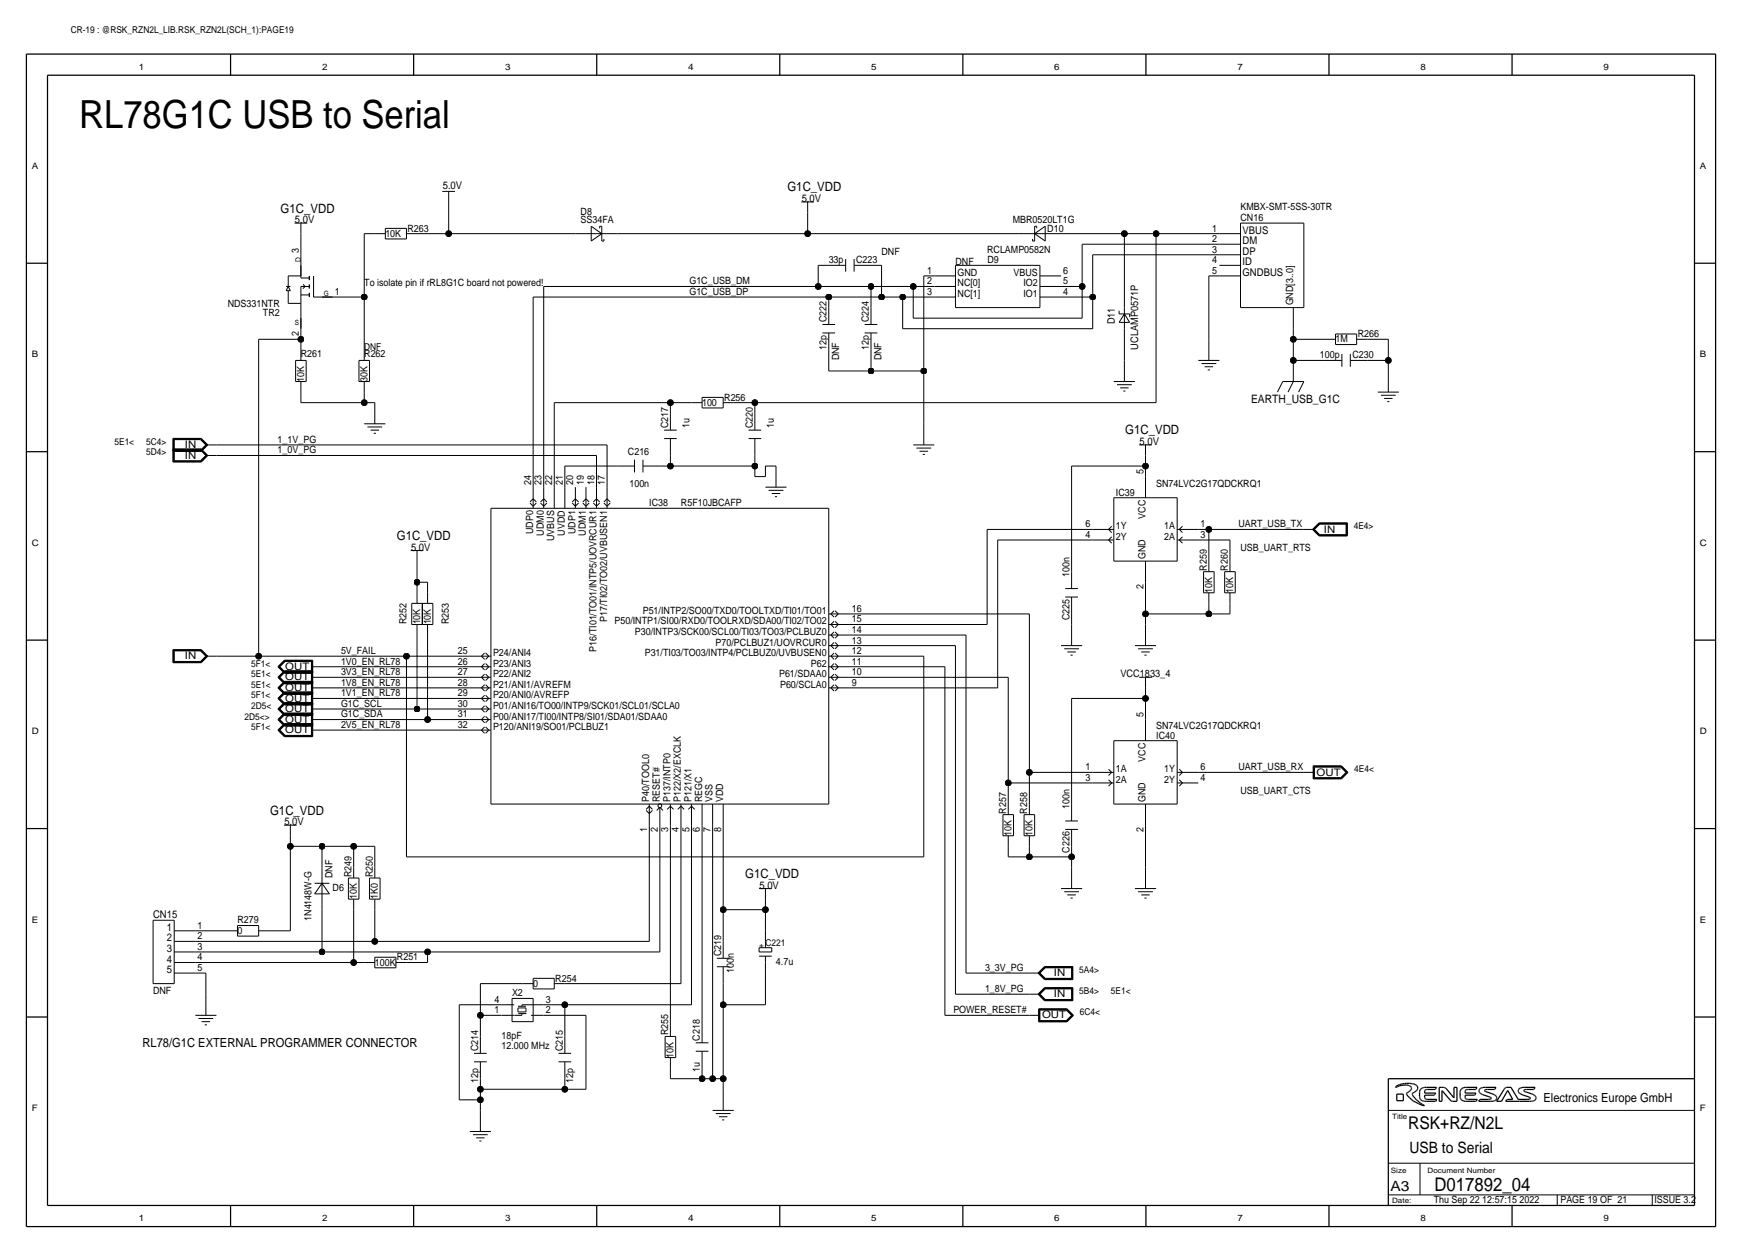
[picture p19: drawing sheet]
<svg xmlns="http://www.w3.org/2000/svg" width="419mm" height="301mm" viewBox="0 0 419 301" stroke-linecap="round" stroke-linejoin="round" font-family="sans-serif">
<defs><g id="words">
<text font-size="9.3" x="19" y="30.8">RL78G1C USB to Serial</text>
<text font-size="4.5" x="345.1" y="286.3">D017892_04</text>
<text font-size="4.2" x="338.8" y="271.6">RSK+RZ/N2L</text>
<text font-size="3.8" x="339.1" y="277.2">USB to Serial</text>
<text font-size="3.4" x="334.5" y="286.3">A3</text>
<g font-size="3.1">
<text x="189.4" y="46">G1C_VDD</text>
<text x="67.5" y="51.1">G1C_VDD</text>
<text x="270.7" y="104.4">G1C_VDD</text>
<text x="95.5" y="129.8">G1C_VDD</text>
<text x="65" y="195.9">G1C_VDD</text>
<text x="179.3" y="211.1">G1C_VDD</text>
</g>
<g font-size="3">
<text x="34.3" y="251.8">RL78/G1C EXTERNAL PROGRAMMER CONNECTOR</text>
<text x="371.3" y="265">Electronics Europe GmbH</text>
</g>
<text font-size="2.8" x="301" y="96.8">EARTH_USB_G1C</text>
<g font-size="2.6">
<text x="106.5" y="45.5">5.0V</text>
<text x="71" y="53.6">5.0V</text>
<text x="192.9" y="48.6">5.0V</text>
<text x="299" y="56.2">VBUS</text>
<text x="299" y="58.7">DM</text>
<text x="299" y="63.8">ID</text>
<text x="299" y="61.3">DP</text>
<text x="299" y="66.3">GNDBUS</text>
<text x="274.2" y="107">5.0V</text>
<text x="98.9" y="132.4">5.0V</text>
<text x="68.4" y="198.4">5.0V</text>
<text x="182.7" y="213.7">5.0V</text>
<text x="36.8" y="220.8">CN15</text>
<text x="40.1" y="226.4">2</text>
<text x="40.1" y="223.8">1</text>
<text x="40.1" y="234">5</text>
<text x="40.1" y="231.4">4</text>
<text x="40.1" y="228.9">3</text>
</g>
<g font-size="2.5">
<text x="268.2" y="78" transform="rotate(-90 268.2 78)">D11</text>
<text x="273.8" y="84.1" transform="rotate(-90 273.8 84.1)">UCLAMP0571P</text>
<text x="44.5" y="107.7">IN</text>
<text x="44.5" y="110.3">IN</text>
<text x="318.5" y="128.1">IN</text>
<text x="44.5" y="158.5">IN</text>
<text x="68.6" y="161.1">OUT</text>
<text x="68.6" y="163.6">OUT</text>
<text x="68.6" y="166.2">OUT</text>
<text x="269.6" y="162.9">VCC1833_4</text>
<text x="68.6" y="173.8">OUT</text>
<text x="68.6" y="171.2">OUT</text>
<text x="68.6" y="168.7">OUT</text>
<text x="68.6" y="176.3">OUT</text>
<text x="316.7" y="186.5">OUT</text>
<text x="253.5" y="234.7">IN</text>
<text x="253.5" y="239.8">IN</text>
<text x="250.7" y="244.9">OUT</text>
</g>
<g font-size="2.4">
<text x="139.7" y="51.6">D8</text>
<text x="139.7" y="53.6">SS34FA</text>
<text x="243.6" y="53.6">MBR0520LT1G</text>
<text x="298.4" y="53.1">CN16</text>
<text x="298.4" y="50.6">KMBX-SMT-5SS-30TR</text>
<text x="92.7" y="56.9">10K</text>
<text x="98" y="55.7">R263</text>
<text x="252" y="55.7">D10</text>
<text x="291.7" y="55.7">1</text>
<text x="291.7" y="58.2">2</text>
<text x="71.9" y="60.8" transform="rotate(-90 71.9 60.8)">3</text>
<text x="199.4" y="63.3">33p</text>
<text x="206" y="63.3">C223</text>
<text x="212.1" y="61.3">DNF</text>
<text x="223.1" y="65.8">1</text>
<text x="229.9" y="63.8">DNF</text>
<text x="237.5" y="60.8">RCLAMP0582N</text>
<text x="237.5" y="63.3">D9</text>
<text x="255.8" y="65.8">6</text>
<text x="291.7" y="63.3">4</text>
<text x="291.7" y="65.8">5</text>
<text x="291.7" y="60.8">3</text>
<text x="80.5" y="70.9">1</text>
<text x="87.6" y="68.9">To isolate pin if rRL8G1C board not powered!</text>
<text x="165.9" y="68.4">G1C_USB_DM</text>
<text x="165.9" y="70.9">G1C_USB_DP</text>
<text x="223.1" y="70.9">3</text>
<text x="223.1" y="68.4">2</text>
<text x="230.4" y="71.4">NC[1]</text>
<text x="230.4" y="68.9">NC[0]</text>
<text x="230.4" y="66.3">GND</text>
<text x="243.8" y="66.3">VBUS</text>
<text x="246.2" y="68.9">IO2</text>
<text x="246.2" y="71.4">IO1</text>
<text x="255.8" y="68.4">5</text>
<text x="255.8" y="70.9">4</text>
<text x="54.8" y="73.9">NDS331NTR</text>
<text x="63.3" y="75.9">TR2</text>
<text x="198.9" y="77.5" transform="rotate(-90 198.9 77.5)">C222</text>
<text x="209" y="77.5" transform="rotate(-90 209 77.5)">C224</text>
<text x="311.1" y="73.5" transform="rotate(-90 311.1 73.5)">GND[3..0]</text>
<text x="71.9" y="80.7" transform="rotate(-90 71.9 80.7)">2</text>
<text x="321.3" y="82.3">1M</text>
<text x="326.6" y="81.1">R266</text>
<text x="72.4" y="85.9">R261</text>
<text x="87.6" y="85.9">R262</text>
<text x="198.9" y="84.1" transform="rotate(-90 198.9 84.1)">12p</text>
<text x="201.9" y="86.7" transform="rotate(-90 201.9 86.7)">DNF</text>
<text x="209" y="84.1" transform="rotate(-90 209 84.1)">12p</text>
<text x="212.1" y="86.7" transform="rotate(-90 212.1 86.7)">DNF</text>
<text x="317.6" y="86.2">100p</text>
<text x="325.4" y="86.2">C230</text>
<text x="73.2" y="91.7" transform="rotate(-90 73.2 91.7)">10K</text>
<text x="88.4" y="91.7" transform="rotate(-90 88.4 91.7)">30K</text>
<text x="168.9" y="97.6">100</text>
<text x="174.2" y="96.3">R256</text>
<text x="66.8" y="106.5">1_1V_PG</text>
<text x="160.8" y="102.9" transform="rotate(-90 160.8 102.9)">C217</text>
<text x="165.9" y="102.9" transform="rotate(-90 165.9 102.9)">1u</text>
<text x="181.1" y="102.9" transform="rotate(-90 181.1 102.9)">C220</text>
<text x="186.2" y="102.9" transform="rotate(-90 186.2 102.9)">1u</text>
<text x="66.8" y="109">1_0V_PG</text>
<text x="151.1" y="109.5">C216</text>
<text x="127.8" y="116.6" transform="rotate(-90 127.8 116.6)">24</text>
<text x="130.3" y="116.6" transform="rotate(-90 130.3 116.6)">23</text>
<text x="132.8" y="116.6" transform="rotate(-90 132.8 116.6)">22</text>
<text x="135.4" y="116.6" transform="rotate(-90 135.4 116.6)">21</text>
<text x="137.9" y="116.6" transform="rotate(-90 137.9 116.6)">20</text>
<text x="140.5" y="116.6" transform="rotate(-90 140.5 116.6)">19</text>
<text x="143" y="116.6" transform="rotate(-90 143 116.6)">18</text>
<text x="145.5" y="116.6" transform="rotate(-90 145.5 116.6)">17</text>
<text x="151.4" y="117.1">100n</text>
<text x="268.5" y="119.2">IC39</text>
<text x="275.1" y="114.1" transform="rotate(-90 275.1 114.1)">5</text>
<text x="278.1" y="117">SN74LVC2G17QDCKRQ1</text>
<text x="156.2" y="121.7">IC38</text>
<text x="163.8" y="121.7">R5F10JBCAFP</text>
<text x="275.6" y="124.7" transform="rotate(-90 275.6 124.7)">VCC</text>
<text x="128.3" y="128.5" transform="rotate(-90 128.3 128.5)">UDP0</text>
<text x="130.8" y="128.8" transform="rotate(-90 130.8 128.8)">UDM0</text>
<text x="133.3" y="130.1" transform="rotate(-90 133.3 130.1)">UVBUS</text>
<text x="135.9" y="128.8" transform="rotate(-90 135.9 128.8)">UVDD</text>
<text x="138.4" y="128.5" transform="rotate(-90 138.4 128.5)">UDP1</text>
<text x="141" y="128.8" transform="rotate(-90 141 128.8)">UDM1</text>
<text x="261.2" y="129.3">4</text>
<text x="261.2" y="126.8">6</text>
<text x="268.5" y="127.3">1Y</text>
<text x="268.5" y="129.8">2Y</text>
<text x="280.1" y="129.8">2A</text>
<text x="280.1" y="127.3">1A</text>
<text x="288.8" y="129.3">3</text>
<text x="288.8" y="126.8">1</text>
<text x="297.9" y="126.8">UART_USB_TX</text>
<text x="275.6" y="134.4" transform="rotate(-90 275.6 134.4)">GND</text>
<text x="290.3" y="137.2" transform="rotate(-90 290.3 137.2)">R259</text>
<text x="295.4" y="137.2" transform="rotate(-90 295.4 137.2)">R260</text>
<text x="298.4" y="132.4">USB_UART_RTS</text>
<text x="257.3" y="138.7" transform="rotate(-90 257.3 138.7)">100n</text>
<text x="275.1" y="141.7" transform="rotate(-90 275.1 141.7)">2</text>
<text x="291.6" y="142.5" transform="rotate(-90 291.6 142.5)">10K</text>
<text x="296.7" y="142.5" transform="rotate(-90 296.7 142.5)">10K</text>
<text x="146" y="149.6" transform="rotate(-90 146 149.6)">P17/TI02/TO02/UVBUSEN1</text>
<text x="154.6" y="147.6">P51/INTP2/SO00/TXD0/TOOLTXD/TI01/TO01</text>
<text x="205" y="147.1">16</text>
<text x="205" y="149.7">15</text>
<text x="257.3" y="149.2" transform="rotate(-90 257.3 149.2)">C225</text>
<text x="97.8" y="150.2" transform="rotate(-90 97.8 150.2)">R252</text>
<text x="101.1" y="150.2" transform="rotate(-90 101.1 150.2)">10K</text>
<text x="103.6" y="150.2" transform="rotate(-90 103.6 150.2)">10K</text>
<text x="107.9" y="150.2" transform="rotate(-90 107.9 150.2)">R253</text>
<text x="147.8" y="150.2">P50/INTP1/SI00/RXD0/TOOLRXD/SDA00/TI02/TO02</text>
<text x="152.7" y="152.7">P30/INTP3/SCK00/SCL00/TI03/TO03/PCLBUZ0</text>
<text x="172.2" y="155.2">P70/PCLBUZ1/UOVRCUR0</text>
<text x="205" y="154.7">13</text>
<text x="205" y="152.2">14</text>
<text x="82" y="159.8">1V0_EN_RL78</text>
<text x="82" y="157.3">5V_FAIL</text>
<text x="110.1" y="157.3">25</text>
<text x="110.1" y="159.8">26</text>
<text x="118.6" y="160.3">P23/ANI3</text>
<text x="118.6" y="157.8">P24/ANI4</text>
<text x="143.5" y="156.7" transform="rotate(-90 143.5 156.7)">P16/TI01/TO01/INTP5/UOVRCUR1</text>
<text x="155.1" y="157.8">P31/TI03/TO03/INTP4/PCLBUZ0/UVBUSEN0</text>
<text x="195.1" y="160.3">P62</text>
<text x="205" y="159.8">11</text>
<text x="205" y="157.3">12</text>
<text x="82" y="162.4">3V3_EN_RL78</text>
<text x="82" y="164.9">1V8_EN_RL78</text>
<text x="82" y="167.4">1V1_EN_RL78</text>
<text x="110.1" y="162.4">27</text>
<text x="110.1" y="164.9">28</text>
<text x="110.1" y="167.4">29</text>
<text x="118.6" y="167.9">P20/ANI0/AVREFP</text>
<text x="118.6" y="165.4">P21/ANI1/AVREFM</text>
<text x="118.6" y="162.9">P22/ANI2</text>
<text x="187.4" y="162.9">P61/SDAA0</text>
<text x="187.7" y="165.4">P60/SCLA0</text>
<text x="205" y="162.4">10</text>
<text x="205" y="164.9">9</text>
<text x="82" y="170">G1C_SCL</text>
<text x="82" y="172.5">G1C_SDA</text>
<text x="110.1" y="170">30</text>
<text x="110.1" y="172.5">31</text>
<text x="118.6" y="173">P00/ANI17/TI00/INTP8/SI01/SDA01/SDAA0</text>
<text x="118.6" y="170.5">P01/ANI16/TO00/INTP9/SCK01/SCL01/SCLA0</text>
<text x="275.1" y="172.5" transform="rotate(-90 275.1 172.5)">5</text>
<text x="82" y="175.1">2V5_EN_RL78</text>
<text x="110.1" y="175.1">32</text>
<text x="118.6" y="175.6">P120/ANI19/SO01/PCLBUZ1</text>
<text x="278.1" y="175.4">SN74LVC2G17QDCKRQ1</text>
<text x="278.2" y="177.6">IC40</text>
<text x="261.2" y="185.2">1</text>
<text x="268.5" y="185.7">1A</text>
<text x="275.6" y="183.1" transform="rotate(-90 275.6 183.1)">VCC</text>
<text x="280.1" y="185.7">1Y</text>
<text x="288.8" y="185.2">6</text>
<text x="297.9" y="185.2">UART_USB_RX</text>
<text x="261.2" y="187.8">3</text>
<text x="268.5" y="188.3">2A</text>
<text x="280.1" y="188.3">2Y</text>
<text x="288.8" y="187.8">4</text>
<text x="298.4" y="190.8">USB_UART_CTS</text>
<text x="156.2" y="192.8" transform="rotate(-90 156.2 192.8)">P40/TOOL0</text>
<text x="158.7" y="192.8" transform="rotate(-90 158.7 192.8)">RESET#</text>
<text x="161.3" y="192.8" transform="rotate(-90 161.3 192.8)">P137/INTP0</text>
<text x="163.8" y="192.8" transform="rotate(-90 163.8 192.8)">P122/X2/EXCLK</text>
<text x="166.4" y="192.8" transform="rotate(-90 166.4 192.8)">P121/X1</text>
<text x="168.9" y="192.8" transform="rotate(-90 168.9 192.8)">REGC</text>
<text x="171.5" y="192.8" transform="rotate(-90 171.5 192.8)">VSS</text>
<text x="174" y="192.8" transform="rotate(-90 174 192.8)">VDD</text>
<text x="242.1" y="195.6" transform="rotate(-90 242.1 195.6)">R257</text>
<text x="247.1" y="195.6" transform="rotate(-90 247.1 195.6)">R258</text>
<text x="257.3" y="194.6" transform="rotate(-90 257.3 194.6)">100n</text>
<text x="275.6" y="192.8" transform="rotate(-90 275.6 192.8)">GND</text>
<text x="155.7" y="200.1" transform="rotate(-90 155.7 200.1)">1</text>
<text x="158.2" y="200.1" transform="rotate(-90 158.2 200.1)">2</text>
<text x="160.8" y="200.1" transform="rotate(-90 160.8 200.1)">3</text>
<text x="163.3" y="200.1" transform="rotate(-90 163.3 200.1)">4</text>
<text x="165.9" y="200.1" transform="rotate(-90 165.9 200.1)">5</text>
<text x="168.4" y="200.1" transform="rotate(-90 168.4 200.1)">6</text>
<text x="170.9" y="200.1" transform="rotate(-90 170.9 200.1)">7</text>
<text x="173.5" y="200.1" transform="rotate(-90 173.5 200.1)">8</text>
<text x="243.3" y="201" transform="rotate(-90 243.3 201)">10K</text>
<text x="248.4" y="201" transform="rotate(-90 248.4 201)">10K</text>
<text x="275.1" y="200.1" transform="rotate(-90 275.1 200.1)">2</text>
<text x="257.3" y="205.1" transform="rotate(-90 257.3 205.1)">C226</text>
<text x="80" y="214.2">D6</text>
<text x="80" y="211.1" transform="rotate(-90 80 211.1)">DNF</text>
<text x="84.6" y="210.9" transform="rotate(-90 84.6 210.9)">R249</text>
<text x="89.7" y="210.9" transform="rotate(-90 89.7 210.9)">R250</text>
<text x="74.9" y="221.4" transform="rotate(-90 74.9 221.4)">1N4148W-G</text>
<text x="85.9" y="216.2" transform="rotate(-90 85.9 216.2)">10K</text>
<text x="90.9" y="216.2" transform="rotate(-90 90.9 216.2)">1K0</text>
<text x="47.5" y="225.9">2</text>
<text x="47.5" y="223.3">1</text>
<text x="57.1" y="222">R279</text>
<text x="57.1" y="224.6">0</text>
<text x="47.5" y="233.5">5</text>
<text x="47.5" y="230.9">4</text>
<text x="47.5" y="228.4">3</text>
<text x="90.2" y="232.2">100K</text>
<text x="95.5" y="230.9">R251</text>
<text x="173.5" y="229.9" transform="rotate(-90 173.5 229.9)">C219</text>
<text x="176.5" y="234" transform="rotate(-90 176.5 234)">100n</text>
<text x="186.7" y="232">4.7u</text>
<text x="237" y="233.5">3_3V_PG</text>
<text x="36.8" y="239.1">DNF</text>
<text x="123.2" y="239.6">X2</text>
<text x="128.3" y="237.3">0</text>
<text x="133.6" y="236">R254</text>
<text x="237" y="238.6">1_8V_PG</text>
<text x="118.9" y="241.1">4</text>
<text x="118.9" y="243.6">1</text>
<text x="131.3" y="241.1">3</text>
<text x="131.3" y="243.6">2</text>
<text x="229.4" y="243.6">POWER_RESET#</text>
<text x="120.6" y="249.7">18pF</text>
<text x="160.8" y="249" transform="rotate(-90 160.8 249)">R255</text>
<text x="168.4" y="250.2" transform="rotate(-90 168.4 250.2)">C218</text>
<text x="115.1" y="252.8" transform="rotate(-90 115.1 252.8)">C214</text>
<text x="120.6" y="252.3">12.000 MHz</text>
<text x="135.4" y="252.8" transform="rotate(-90 135.4 252.8)">C215</text>
<text x="162.1" y="254.3" transform="rotate(-90 162.1 254.3)">10K</text>
<text x="168.4" y="257.9" transform="rotate(-90 168.4 257.9)">1u</text>
<text x="115.1" y="260.4" transform="rotate(-90 115.1 260.4)">12p</text>
<text x="137.9" y="260.4" transform="rotate(-90 137.9 260.4)">12p</text>
<text x="344.9" y="289.4">Thu Sep 22 12:57:15 2022</text>
<text x="375.4" y="289.4">PAGE 19 OF 21</text>
<text x="398" y="289.4">ISSUE 3.2</text>
</g>
<g font-size="2.3">
<text x="17" y="7.9">CR-19 : @RSK_RZN2L_LIB.RSK_RZN2L(SCH_1):PAGE19</text>
<text x="87.6" y="84.1">DNF</text>
<text x="27.5" y="107">5E1&lt;</text>
<text x="35.2" y="107">5C4&gt;</text>
<text x="35.2" y="109.5">5D4&gt;</text>
<text x="325.7" y="127.3">4E4&gt;</text>
<text x="60.4" y="160.3">5F1&lt;</text>
<text x="60.4" y="162.9">5E1&lt;</text>
<text x="60.4" y="165.4">5E1&lt;</text>
<text x="60.4" y="167.9">5F1&lt;</text>
<text x="58.8" y="173">2D5&lt;&gt;</text>
<text x="60.4" y="170.5">2D5&lt;</text>
<text x="60.4" y="175.6">5F1&lt;</text>
<text x="325.8" y="185.7">4E4&lt;</text>
<text x="184.1" y="227.4">C221</text>
<text x="259.6" y="234">5A4&gt;</text>
<text x="259.6" y="239.1">5B4&gt;</text>
<text x="267.3" y="239.1">5E1&lt;</text>
<text x="259.8" y="244.1">6C4&lt;</text>
</g>
<g font-size="2.1">
<text x="33.4" y="16.8">1</text>
<text x="77.5" y="16.8">2</text>
<text x="121.5" y="16.8">3</text>
<text x="165.6" y="16.8">4</text>
<text x="209.6" y="16.8">5</text>
<text x="253.6" y="16.8">6</text>
<text x="297.7" y="16.8">7</text>
<text x="341.7" y="16.8">8</text>
<text x="385.8" y="16.8">9</text>
<text x="7.6" y="40.6">A</text>
<text x="408.9" y="40.6">A</text>
<text x="7.6" y="86">B</text>
<text x="408.9" y="86">B</text>
<text x="7.6" y="131.3">C</text>
<text x="408.9" y="131.3">C</text>
<text x="7.6" y="176.6">D</text>
<text x="408.9" y="176.6">D</text>
<text x="7.6" y="221.9">E</text>
<text x="408.9" y="221.9">E</text>
<text x="7.6" y="267.2">F</text>
<text x="408.9" y="267.2">F</text>
<text x="33.4" y="293.7">1</text>
<text x="77.5" y="293.7">2</text>
<text x="121.5" y="293.7">3</text>
<text x="165.6" y="293.7">4</text>
<text x="209.6" y="293.7">5</text>
<text x="253.6" y="293.7">6</text>
<text x="297.7" y="293.7">7</text>
<text x="341.7" y="293.7">8</text>
<text x="385.8" y="293.7">9</text>
</g>
<g font-size="1.8">
<text x="72.4" y="62.9" transform="rotate(-90 72.4 62.9)">D</text>
<text x="182.6" y="227.9">+</text>
<text x="334.9" y="269">Title</text>
<text x="334.6" y="282.1">Size</text>
<text x="343.5" y="282.1">Document Number</text>
<text x="334.9" y="289.4">Date:</text>
</g>
<g font-size="1.7">
<text x="77.9" y="71.1">G</text>
<text x="71" y="78.1">S</text>
</g>
</g></defs>
<g fill="none" stroke="#000" stroke-width=".24">
<path d="M70.9 53.6h3zM72.4 56.2v5.1zM72.4 53.6v2.6zM87.6 56.2v15.2zM87.6 56.2h2.6zM90.2 56.2h2.5zM92.7 57.5h5.1zM92.7 54.9h5.1zM92.7 54.9v2.6zM97.8 56.2h2.5zM97.8 54.9v2.6zM100.3 56.2h7.6z"/>
<path d="M106.4 46h3.1zM107.9 56.2h30.5zM107.9 48.6v7.6zM107.9 46v2.6zM138.4 56.2h10.2zM142.2 58l2.6-1.8zM142.2 54.4v3.6zM142.2 54.4l2.6 1.8zM144.3 54.4v.5zM144.3 54.4h.5zM144.8 58h.5zM144.8 54.4v3.6z"/>
<path d="M145.3 57.5v.5zM148.6 56.2h45.7zM192.8 48.6h3zM194.3 56.2h50.8zM194.3 51.1v5.1zM194.3 48.6v2.5zM245.1 56.2h10.2zM248.4 57.5v.5zM248.4 58h.5zM248.9 54.4h.5zM248.9 54.4v3.6zM248.9 56.2l2.6 1.8z"/>
<path d="M248.9 56.2l2.6-1.8zM249.4 54.4v.5zM251.5 54.4v3.6zM255.3 56.2h15.2zM260.3 58.7h33.1zM260.3 58.7v10.2zM270.5 56.2h7.6zM270.5 56.2v17.8zM278.1 56.2v40.6zM278.1 56.2h15.3zM293.4 56.2h5zM293.4 58.7h5z"/>
<path d="M298.4 53.6h15.3zM298.4 53.6v20.4zM313.7 53.6v20.4zM68.8 69.9h1zM68.8 68.9h1zM69.3 72.9h3.1zM69.3 69.9v3zM69.3 68.9l-.5 1zM69.3 68.9l.5 1zM69.3 66.3v2.6zM69.3 66.3h3.1zM72.4 79v2.6z"/>
<path d="M72.4 61.3v5zM72.4 76.5v2.5zM72.4 68.9v10.1zM72.4 70.9h2zM72.4 68.9h2zM72.4 66.9h2zM72.4 63.8v3.1zM72.9 68.4l.5 .5zM73.4 68.9l-.5 .5zM75.4 71.4h4.6zM75.4 66.3v5.1zM77.5 71.4h2.5z"/>
<path d="M80 71.4h7.6zM87.6 71.4v12.7zM128.3 71.4h71.1zM128.3 71.4v45.7zM130.8 68.9h66zM130.8 68.9v48.2zM196.8 68.9h12.7zM196.8 63.8v5.1zM196.8 63.8h2.6zM197.9 78h3zM199.4 71.4h12.7zM199.4 71.4v2.6z"/>
<path d="M199.4 63.8h4.1zM199.4 74v4zM203.5 62.3v3zM205.5 63.8h4zM205.5 62.3v3zM208 78h3.1zM209.5 68.9h10.2zM209.5 68.9v5.1zM209.5 63.8h2.6zM209.5 74v4zM212.1 71.4h5.1zM212.1 63.8v7.6z"/>
<path d="M217.2 79h45.7zM217.2 71.4v7.6zM217.2 71.4h7.6zM219.7 76.5h40.6zM219.7 68.9v7.6zM219.7 68.9h5.1zM222.2 66.3h2.6zM222.2 66.3v22.9zM224.8 71.4h5.1zM224.8 68.9h5.1zM224.8 66.3h5.1zM229.9 74h20.3z"/>
<path d="M229.9 63.8h20.3zM229.9 63.8v10.2zM250.2 68.9h5.1zM250.2 71.4h5.1zM250.2 66.3h5.1zM250.2 63.8v10.2zM255.3 68.9h5zM255.3 71.4h7.6zM260.3 68.9v7.6zM262.9 61.3h30.5zM262.9 61.3v10.1zM262.9 71.4v7.6z"/>
<path d="M269.2 74.7v.8zM269.2 75.5h2.6zM269.2 77.5h2.6zM270.5 79v7.7zM270.5 74v5zM270.5 75.5l1.3 2zM270.5 75.5l-1.3 2zM271.8 75.5v.8zM290.8 66.3h2.6zM290.8 66.3v15.3zM293.4 66.3h5zM293.4 63.8h5z"/>
<path d="M293.4 61.3h5zM298.4 74h15.3zM311.1 79v2.6zM311.1 74v5zM62.2 81.6v76.2zM62.2 81.6h10.2zM71.1 91.7h2.6zM71.1 86.7v5zM71.1 86.7h2.6zM72.4 81.6v2.5zM72.4 96.8h15.2zM72.4 94.3v2.5z"/>
<path d="M72.4 84.1v2.6zM72.4 91.7v2.6zM73.7 86.7v5zM86.4 91.7h2.5zM86.4 86.7v5zM86.4 86.7h2.5zM87.6 94.3v2.5zM87.6 96.8h2.6zM87.6 84.1v2.6zM87.6 91.7v2.6zM88.9 86.7v5zM90.2 96.8v5.1z"/>
<path d="M133.3 96.8v20.3zM133.3 96.8h28zM161.3 96.8h5.1zM161.3 96.8v2.6zM161.3 99.4v4zM166.4 96.8h2.5zM168.9 98.1h5.1zM168.9 95.6h5.1zM168.9 95.6v2.5zM174 96.8h2.5zM174 95.6v2.5zM176.5 96.8h5.1z"/>
<path d="M181.6 96.8v2.6zM181.6 96.8h96.5zM181.6 99.4v4zM197.9 80.1h3zM199.4 89.2h10.1zM199.4 84.1v5.1zM199.4 80.1v4zM208 80.1h3.1zM209.5 89.2h12.7zM209.5 84.1v5.1zM209.5 80.1v4zM222.2 89.2v12.7z"/>
<path d="M268 91.7h5zM268.7 92.5h3.6zM269.5 93.3h2zM270.3 94h.5zM270.5 86.7v5zM288.3 86.7h5.1zM289.1 87.4h3.5zM289.8 88.2h2zM290.6 89h.5zM290.8 81.6v5.1zM308.6 91.7l-1.3 2.6zM308.6 91.7h5.1z"/>
<path d="M311.1 81.6h7.7zM311.1 81.6v5.1zM311.1 86.7h7.7zM311.1 86.7v5zM311.1 91.7l-1.2 2.6zM313.7 91.7l-1.3 2.6zM318.8 86.7h4zM318.8 81.6h2.5zM321.3 82.9h5.1zM321.3 80.3h5.1zM321.3 80.3v2.6zM322.8 85.1v3.1z"/>
<path d="M324.9 86.7h4zM324.9 85.1v3.1zM326.4 81.6h2.5zM326.4 80.3v2.6zM328.9 81.6h5.1zM328.9 86.7h5.1zM331.5 94.3h5zM332.2 95h3.6zM333 95.8h2zM333.8 96.6h.5zM334 81.6v5.1zM334 86.7v2.5z"/>
<path d="M334 89.2v5.1zM41.6 108h6.8zM41.6 108v3.1zM41.6 111.1h6.8zM41.6 105.4h6.8zM41.6 105.4v3.2zM41.6 108.6h6.8zM41.7 108.1h6.7zM41.7 108.1v2.9zM41.7 111h6.7zM41.7 105.5h6.7zM41.7 105.5v3z"/>
<path d="M41.7 108.5h6.7zM41.8 108.2h6.5zM41.8 108.2v2.7zM41.8 110.9h6.5zM41.8 105.6h6.5zM41.8 105.6v2.8zM41.8 108.4h6.5zM41.9 108.3h6.4zM41.9 108.3v2.5zM41.9 110.8h6.4zM41.9 105.7h6.4zM41.9 105.7v2.6z"/>
<path d="M48.3 108.3l1.2 1.2zM48.3 110.8l1.2-1.3zM48.3 105.7l1.2 1.3zM48.3 108.3l1.2-1.3zM48.3 108.2l1.4 1.3zM48.3 110.9l1.4-1.4zM48.3 105.6l1.4 1.4zM48.3 108.4l1.4-1.4zM48.4 108.1l1.4 1.4zM48.4 111l1.4-1.5zM48.4 105.5l1.4 1.5zM48.4 108.5l1.4-1.5z"/>
<path d="M48.4 108l1.6 1.5zM48.4 111.1l1.6-1.6zM48.4 105.4l1.6 1.6zM48.4 108.6l1.6-1.6zM49.5 109.5h2.6zM49.5 107h2.6zM52.1 109.5h91.4zM52.1 107h93.9zM87.6 101.9h5.1zM88.4 102.7h3.5zM89.2 103.4h2zM89.9 104.2h.5z"/>
<path d="M128.3 119.9l.7 .8zM128.3 119.9l-.8 .8zM128.3 117.1v5.1zM130.8 119.9l.8 .8zM130.8 119.9l-.8 .8zM130.8 117.1v5.1zM133.3 117.1v5.1zM135.9 112.1v5zM135.9 112.1h12.7zM135.9 117.1v5.1zM138.4 119.9l.8 .8zM138.4 117.1v5.1z"/>
<path d="M141 119.9l.7 .8zM141 119.9l-.8 .8zM141 117.1v5.1zM143.5 109.5v7.6zM143.5 119.9l.8 .8zM143.5 119.9l-.8 .8zM143.5 117.1v5.1zM146 107v10.1zM146 119.9l.8 .8zM146 117.1v5.1zM148.6 112.1h4.1zM152.7 110.5v3.1z"/>
<path d="M154.7 112.1h4zM154.7 110.5v3.1zM158.7 112.1h2.6zM159.8 103.4h3zM159.8 105.5h3zM161.3 112.1h20.3zM161.3 109.5v2.6zM161.3 105.5v4zM180.1 103.4h3zM180.1 105.5h3zM181.6 114.6h2.5zM181.6 112.1v2.5z"/>
<path d="M181.6 109.5v2.6zM181.6 105.5v4zM184.1 112.1h2.6zM184.1 112.1v2.5zM184.1 117.1h5.1zM184.9 117.9h3.6zM185.7 118.7h2zM186.4 119.4h.5zM186.7 112.1v5zM219.7 107h5.1zM220.5 107.7h3.5zM221.2 108.5h2.1z"/>
<path d="M222 109.3h.5zM222.2 101.9v5.1zM257.8 112.1v25.4zM257.8 112.1h17.8zM268 119.7v15.2zM268 119.7h15.2zM274.1 107h3zM275.6 109.5v2.6zM275.6 112.1v2.5zM275.6 114.6v5.1zM275.6 107v2.5zM283.2 119.7v15.2z"/>
<path d="M98.8 132.4h3.1zM100.3 134.9v5.1zM100.3 132.4v2.5zM118.1 122.2h81.3zM118.1 122.2v71.1zM127.5 121l.8 .7zM128.3 121.7l.7-.7zM130 121l.8 .7zM131.6 121l-.8 .7zM137.7 120.7l.7-.8zM137.7 121l.7 .7zM139.2 121l-.8 .7z"/>
<path d="M140.2 121l.8 .7zM141 121.7l.7-.7zM142.7 121l.8 .7zM144.3 121l-.8 .7zM145.3 120.7l.7-.8zM145.3 121l.7 .7zM146.8 121l-.8 .7zM199.4 122.2v71.1zM237.5 127.3v22.9zM237.5 127.3h25.4zM240 129.8v35.6zM240 129.8h22.9z"/>
<path d="M257.8 137.5v4zM262.9 127.3h5.1zM262.9 129.8h5.1zM266.7 127.3l.8 .8zM266.7 127.3l.8-.8zM266.7 129.8l.8 .8zM266.7 129.8l.8-.7zM268 134.9h15.2zM275.6 134.9v5.1zM283.2 129.8h5.1zM283.2 127.3h5.1zM283.7 129.8l.8 .8z"/>
<path d="M283.7 129.8l.8-.7zM283.7 127.3l.8 .8zM283.7 127.3l.8-.8zM288.3 129.8h7.6zM288.3 127.3h2.5zM289.6 137.5h2.5zM289.6 137.5v5zM290.8 127.3h22.9zM290.8 127.3v7.6zM290.8 134.9v2.6zM292.1 137.5v5zM294.6 137.5h2.6z"/>
<path d="M294.6 137.5v5zM295.9 129.8v5.1zM295.9 134.9v2.6zM297.2 137.5v5zM313.7 127.3h2.5zM315.8 127.3l1.5-1.6zM315.8 127.3l1.5 1.6zM315.9 127.3l1.5-1.5zM315.9 127.3l1.5 1.5zM316.1 127.3l1.3 1.4zM316.2 127.3l1.3 1.3zM317.3 125.7h6.9z"/>
<path d="M317.3 128.9h6.9zM317.4 125.8h6.7zM317.4 128.8h6.7zM317.4 125.9l-1.3 1.4zM317.4 125.9h6.6zM317.4 128.7h6.6zM317.5 126l-1.3 1.3zM317.5 126h6.3zM317.5 128.6h6.3zM323.8 126v2.6zM324 125.9v2.8zM324.1 125.8v3z"/>
<path d="M324.2 125.7v3.2zM41.6 156.2h6.8zM41.6 156.2v3.2zM41.6 159.4h6.8zM41.7 156.3h6.7zM41.7 156.3v3zM41.7 159.3h6.7zM41.8 156.4h6.5zM41.8 156.4v2.8zM41.8 159.2h6.5zM41.9 156.5h6.4zM41.9 156.5v2.6z"/>
<path d="M41.9 159.1h6.4zM48.3 156.5l1.2 1.3zM48.3 159.1l1.2-1.3zM48.3 156.4l1.4 1.4zM48.3 159.2l1.4-1.4zM48.4 156.3l1.4 1.5zM48.4 159.3l1.4-1.5zM48.4 156.2l1.6 1.6zM48.4 159.4l1.6-1.6zM49.5 157.8h2.6zM52.1 157.8h10.1zM62.2 157.8h35.6z"/>
<path d="M68.4 158.8l-1.5 1.5zM68.4 158.8h6.8zM68.5 158.9l-1.5 1.4zM68.5 158.9h6.6zM68.5 159h6.5zM68.6 159.1l-1.3 1.2zM68.6 159.1h6.3zM74.9 159.1v2.5zM75 159v2.7zM75.1 158.9v2.9zM75.2 158.8v3.1zM97.8 157.8v48.2z"/>
<path d="M97.8 157.8h15.2zM99.1 145.1h2.5zM99.1 145.1v5.1zM99.1 150.2h2.5zM100.3 140h2.6zM100.3 140v2.5zM100.3 152.7v17.8zM100.3 142.5v2.6zM100.3 150.2v2.5zM101.6 145.1h2.5zM101.6 145.1v5.1zM101.6 150.2h2.5z"/>
<path d="M102.9 140v2.5zM102.9 152.7v20.3zM102.9 142.5v2.6zM102.9 150.2v2.5zM104.1 145.1v5.1zM113 157.8h5.1zM115.8 157.8l.8 .7zM116.6 159.6l-.8 .7zM116.6 157l-.8 .8zM116.8 159.6l.8 .7zM116.8 157l.8 .8zM117.6 157.8l-.8 .7z"/>
<path d="M199.4 147.6h5.1zM199.4 150.2h5.1zM199.4 152.7h5.1zM199.4 155.2h5.1zM199.4 157.8h5.1zM199.9 147.6l.8 .8zM199.9 150.2l.8 .7zM199.9 152.7l.8 .8zM199.9 152.7l.8-.8zM199.9 155.2l.8 .8zM199.9 155.2l.8-.7zM199.9 157.8l.8 .7z"/>
<path d="M200.7 146.9l-.8 .7zM200.7 149.4l-.8 .8zM200.7 157l-.8 .8zM200.7 159.6l-.8 .7zM200.9 146.9l.8 .7zM200.9 149.4l.8 .8zM200.9 151.9l.8 .8zM200.9 154.5l.8 .7zM200.9 157l.8 .8zM200.9 159.6l.8 .7zM201.7 147.6l-.8 .8zM201.7 150.2l-.8 .7z"/>
<path d="M201.7 152.7l-.8 .8zM201.7 155.2l-.8 .8zM201.7 157.8l-.8 .7zM204.5 157.8h17.7zM204.5 155.2h25.4zM204.5 147.6h43.1zM204.5 152.7h27.9zM204.5 150.2h33zM222.2 157.8v48.2zM229.9 155.2v83.9zM232.4 152.7v81.3zM247.6 147.6v38.1z"/>
<path d="M255.3 155.2h5zM256 156h3.6zM256.3 143.6h3zM256.3 141.5h3zM256.8 156.8h2zM257.6 157.5h.5zM257.8 147.6v2.6zM257.8 150.2v5zM257.8 143.6v4zM273 155.2h5.1zM273.8 156h3.6zM274.6 156.8h2z"/>
<path d="M275.3 157.5h.5zM275.6 147.6h15.2zM275.6 140v7.6zM275.6 147.6v2.6zM275.6 150.2v5zM289.6 142.5h2.5zM290.8 147.6h5.1zM290.8 145.1v2.5zM290.8 142.5v2.6zM294.6 142.5h2.6zM295.9 145.1v2.5zM295.9 142.5v2.6z"/>
<path d="M66.9 173l1.5 1.6zM66.9 170.5l1.5-1.6zM66.9 170.5l1.5 1.6zM66.9 160.3l1.5 1.6zM66.9 162.9l1.5 1.5zM66.9 165.4l1.5-1.6zM66.9 165.4l1.5 1.6zM66.9 167.9l1.5-1.5zM66.9 167.9l1.5 1.6zM66.9 175.6l1.5 1.5zM67 173l1.5 1.5zM67 170.5l1.5 1.5z"/>
<path d="M67 160.3l1.5 1.5zM67 162.9l1.5-1.5zM67 162.9l1.5 1.4zM67 165.4l1.5-1.5zM67 165.4l1.5 1.5zM67 167.9l1.5-1.4zM67 167.9l1.5 1.5zM67 175.6l1.5-1.5zM67 175.6l1.5 1.4zM67.2 173l1.3-1.3zM67.2 173l1.3 1.4zM67.2 170.5l1.3-1.4z"/>
<path d="M67.2 170.5l1.3 1.4zM67.2 160.3l1.3-1.3zM67.2 160.3l1.3 1.4zM67.2 162.9l1.3-1.4zM67.2 162.9l1.3 1.3zM67.2 165.4l1.3-1.4zM67.2 165.4l1.3 1.4zM67.2 167.9l1.3-1.3zM67.2 167.9l1.3 1.4zM67.2 175.6l1.3-1.4zM67.2 175.6l1.3 1.3zM67.3 173l1.3 1.3z"/>
<path d="M67.3 170.5l1.3-1.3zM67.3 170.5l1.3 1.3zM67.3 160.3l1.3 1.3zM67.3 162.9l1.3-1.3zM67.3 162.9l1.3 1.2zM67.3 165.4l1.3-1.3zM67.3 165.4l1.3 1.3zM67.3 167.9l1.3-1.2zM67.3 167.9l1.3 1.3zM67.3 175.6l1.3-1.3zM67.3 175.6l1.3 1.2zM68.4 171.5l-1.5 1.5z"/>
<path d="M68.4 171.5h6.8zM68.4 174.6h6.8zM68.4 168.9h6.8zM68.4 172.1h6.8zM68.4 161.9h6.8zM68.4 161.3l-1.5 1.6zM68.4 161.3h6.8zM68.4 164.4h6.8zM68.4 163.8h6.8zM68.4 167h6.8zM68.4 166.4h6.8zM68.4 169.5h6.8z"/>
<path d="M68.4 174l-1.5 1.6zM68.4 174h6.8zM68.4 177.1h6.8zM68.5 171.6l-1.5 1.4zM68.5 171.6h6.6zM68.5 174.5h6.6zM68.5 169l-1.5 1.5zM68.5 169h6.6zM68.5 172h6.6zM68.5 161.8h6.6zM68.5 161.4h6.6zM68.5 164.3h6.6z"/>
<path d="M68.5 163.9h6.6zM68.5 166.9h6.6zM68.5 166.5h6.6zM68.5 169.4h6.6zM68.5 174.1h6.6zM68.5 177h6.6zM68.5 171.7h6.5zM68.5 174.4h6.5zM68.5 169.1h6.5zM68.5 171.9h6.5zM68.5 161.7h6.5zM68.5 161.5h6.5z"/>
<path d="M68.5 164.2h6.5zM68.5 164h6.5zM68.5 166.8h6.5zM68.5 166.6h6.5zM68.5 169.3h6.5zM68.5 174.2h6.5zM68.5 176.9h6.5zM68.6 171.8l-1.3 1.2zM68.6 171.8h6.3zM68.6 174.3h6.3zM68.6 169.2h6.3zM68.6 161.6h6.3z"/>
<path d="M68.6 164.1h6.3zM68.6 166.7h6.3zM68.6 176.8h6.3zM74.9 173h2.6zM74.9 171.8v2.5zM74.9 170.5h2.6zM74.9 169.2v2.6zM74.9 160.3h2.6zM74.9 162.9h2.6zM74.9 161.6v2.5zM74.9 165.4h2.6zM74.9 164.1v2.6z"/>
<path d="M74.9 167.9h2.6zM74.9 166.7v2.5zM74.9 175.6h2.6zM74.9 174.3v2.5zM75 171.7v2.7zM75 169.1v2.8zM75 161.5v2.7zM75 164v2.8zM75 166.6v2.7zM75 174.2v2.7zM75.1 171.6v2.9zM75.1 169v3z"/>
<path d="M75.1 161.4v2.9zM75.1 163.9v3zM75.1 166.5v2.9zM75.1 174.1v2.9zM75.2 171.5v3.1zM75.2 168.9v3.2zM75.2 161.3v3.1zM75.2 163.8v3.2zM75.2 166.4v3.1zM75.2 174v3.1zM77.5 167.9h35.5zM77.5 165.4h35.5z"/>
<path d="M77.5 170.5h22.8zM77.5 162.9h35.5zM77.5 160.3h35.5zM77.5 173h25.4zM77.5 175.6h35.5zM100.3 170.5h12.7zM102.9 173h10.1zM113 175.6h5.1zM113 173h5.1zM113 170.5h5.1zM113 167.9h5.1zM113 165.4h5.1z"/>
<path d="M113 162.9h5.1zM113 160.3h5.1zM115.8 175.6l.8 .7zM115.8 173l.8 .8zM115.8 170.5l.8 .7zM115.8 167.9l.8 .8zM115.8 165.4l.8 .8zM115.8 165.4l.8-.8zM115.8 162.9l.8 .7zM115.8 160.3l.8 .8zM116.6 174.8l-.8 .8zM116.6 172.3l-.8 .7z"/>
<path d="M116.6 169.7l-.8 .8zM116.6 167.2l-.8 .7zM116.6 162.1l-.8 .8zM116.8 174.8l.8 .8zM116.8 172.3l.8 .7zM116.8 169.7l.8 .8zM116.8 167.2l.8 .7zM116.8 164.6l.8 .8zM116.8 162.1l.8 .8zM117.6 175.6l-.8 .7zM117.6 173l-.8 .8zM117.6 170.5l-.8 .7z"/>
<path d="M117.6 167.9l-.8 .8zM117.6 165.4l-.8 .8zM117.6 162.9l-.8 .7zM117.6 160.3l-.8 .8zM199.4 160.3h5.1zM199.4 162.9h5.1zM199.4 165.4h5.1zM199.9 160.3l.8 .8zM199.9 162.9l.8 .7zM199.9 165.4l.8 .8zM199.9 165.4l.8-.8zM200.7 162.1l-.8 .8z"/>
<path d="M200.9 162.1l.8 .8zM200.9 164.6l.8 .8zM201.7 160.3l-.8 .8zM201.7 162.9l-.8 .7zM201.7 165.4l-.8 .8zM204.5 162.9h38.1zM204.5 160.3h22.8zM204.5 165.4h35.5zM227.3 160.3v83.8zM242.6 162.9v25.4zM257.8 167.9v25.4zM257.8 167.9h17.8z"/>
<path d="M268 178.1h15.2zM268 178.1v15.2zM274.1 162.9h3zM275.6 165.4v2.5zM275.6 167.9v5.1zM275.6 173v5.1zM275.6 162.9v2.5zM283.2 178.1v15.2zM68.3 198.4h3.1zM69.8 198.4v2.6zM118.1 193.3h81.3zM155.4 194.9l.8 .7z"/>
<path d="M156.2 198.4v28zM156.2 195.6l.8-.7zM156.2 193.9l.8 .7zM156.2 193.9l-.8 .7zM156.2 193.3v5.1zM158.7 198.4v30.5zM158.7 194.1l.8 .8zM158.7 194.1l-.7 .8zM158.7 194.1v4.3zM160.5 194.6l.8-.7zM161.3 198.4v48.3zM161.3 193.9l.8 .7z"/>
<path d="M161.3 193.3v5.1zM163.8 198.4v38.1zM163.8 193.9l.8 .7zM163.8 193.9l-.7 .7zM163.8 193.3v5.1zM166.4 198.4v43.2zM166.4 193.9l.7 .7zM166.4 193.9l-.8 .7zM166.4 193.3v5.1zM168.9 198.4v48.3zM168.9 193.3v5.1zM171.4 198.4v61z"/>
<path d="M171.4 193.3v5.1zM174 198.4v20.3zM174 193.3v5.1zM241.3 195.9h2.5zM241.3 195.9v5.1zM242.6 188.3h20.3zM242.6 188.3v5zM242.6 193.3v2.6zM243.8 195.9v5.1zM246.4 195.9h2.5zM246.4 195.9v5.1zM247.6 185.7h15.3z"/>
<path d="M247.6 185.7v7.6zM247.6 193.3v2.6zM248.9 195.9v5.1zM256.3 199.4h3zM256.3 197.4h3zM257.8 193.3v4.1zM257.8 199.4v4.1zM262.9 188.3h5.1zM262.9 185.7h5.1zM266.7 187.5l.8 .8zM266.7 185l.8 .7zM267.5 188.3l-.8 .7z"/>
<path d="M267.5 185.7l-.8 .8zM268 193.3h15.2zM275.6 198.4v10.2zM275.6 193.3v5.1zM283.2 185.7h5.1zM283.2 188.3h5.1zM283.7 186.5l.8-.8zM283.7 185l.8 .7zM283.7 189l.8-.7zM283.7 187.5l.8 .8zM288.3 185.7h25.4zM313.7 185.7h2.5z"/>
<path d="M315.9 184.2h6.8zM315.9 187.3h6.8zM315.9 184.2v3.1zM316 184.3h6.7zM316 184.3v2.9zM316 187.2h6.7zM316.1 184.4h6.5zM316.1 184.4v2.7zM316.1 187.1h6.5zM316.2 184.5h6.4zM316.2 184.5v2.5zM316.2 187h6.4z"/>
<path d="M322.6 184.5l1.2 1.2zM322.6 184.4l1.4 1.3zM322.6 187.1l1.4-1.4zM322.7 184.3l1.5 1.4zM322.7 187.2l1.5-1.5zM322.7 184.2l1.6 1.5zM322.7 187.3l1.6-1.6zM323.8 185.7l-1.2 1.3zM69.8 203.5h7.7zM69.8 201v2.5zM69.8 203.5v20.3zM75.7 214.9h3.5z"/>
<path d="M75.7 212.4h3.5zM77.5 218.7v10.2zM77.5 203.5h7.6zM77.5 203.5v5.1zM77.5 208.6v10.1zM77.5 212.4l-1.8 2.5zM77.5 212.4l1.7 2.5zM83.8 211.1h2.6zM83.8 211.1v5.1zM83.8 216.2h2.6zM85.1 203.5h5.1zM85.1 203.5v5.1z"/>
<path d="M85.1 218.7v12.7zM85.1 208.6v2.5zM85.1 216.2v2.5zM86.4 211.1v5.1zM88.9 211.1h2.5zM88.9 211.1v5.1zM88.9 216.2h2.5zM90.2 203.5v5.1zM90.2 218.7v7.7zM90.2 208.6v2.5zM90.2 216.2v2.5zM91.4 211.1v5.1z"/>
<path d="M97.8 206h124.4zM174 218.7h10.1zM174 218.7v7.7zM182.6 213.7h3.1zM184.1 218.7v5.1zM184.1 216.2v2.5zM184.1 213.7v2.5zM241.3 201h2.5zM242.6 203.5v2.5zM242.6 206h5zM242.6 201v2.5zM246.4 201h2.5z"/>
<path d="M247.6 206h10.2zM247.6 203.5v2.5zM247.6 201v2.5zM255.3 213.7h5zM256 214.4h3.6zM256.8 215.2h2zM257.6 216h.5zM257.8 203.5v2.5zM257.8 206v2.6zM257.8 208.6v5.1zM273 213.7h5.1zM273.8 214.4h3.6z"/>
<path d="M274.6 215.2h2zM275.3 216h.5zM275.6 208.6v5.1zM36.8 236.5h5.1zM36.8 221.3h5.1zM36.8 221.3v15.2zM41.9 234h5.1zM41.9 231.4h5.1zM41.9 228.9h5.1zM41.9 226.4h5.1zM41.9 223.8h5.1zM41.9 221.3v15.2z"/>
<path d="M47 228.9h30.5zM47 234h2.5zM47 223.8h7.6zM47 231.4h38.1zM47 226.4h43.2zM49.5 234v5.1zM49.5 239.1v5zM54.6 223.8h2.5zM57.1 225.1h5.1zM57.1 222.6h5.1zM57.1 222.6v2.5zM62.2 223.8h2.6z"/>
<path d="M62.2 222.6v2.5zM64.8 223.8h5zM77.5 228.9h25.4zM85.1 231.4h2.5zM87.6 231.4h2.6zM90.2 226.4h66zM90.2 232.7h5zM90.2 230.2h5zM90.2 230.2v2.5zM95.2 231.4h2.6zM95.2 230.2v2.5zM97.8 231.4h5.1z"/>
<path d="M102.9 228.9h55.8zM102.9 228.9v2.5zM115.6 236.5v7.6zM115.6 236.5h10.1zM125.7 236.5h2.6zM128.3 237.8h5zM128.3 235.3h5zM128.3 235.3v2.5zM133.3 236.5h2.6zM133.3 235.3v2.5zM135.9 236.5h27.9zM172.5 230.4h3z"/>
<path d="M172.5 232.5h3zM174 236.5v5.1zM174 232.5v4zM174 226.4v4zM182.6 229.9h3.1zM182.6 228.9h3.1zM182.6 227.9v1zM182.6 227.9h3.1zM184.1 234v7.6zM184.1 231.4v2.6zM184.1 223.8v2.6zM184.1 229.9v1.5z"/>
<path d="M184.1 226.4v1.5zM185.7 227.9v1zM229.9 239.1h17.7zM232.4 234h15.2zM247.6 234h2.6zM247.6 239.1h2.6zM249.7 234l1.6 1.6zM249.7 239.1l1.6 1.5zM249.9 234l1.5 1.5zM249.9 239.1l1.5 1.4zM250 234l1.4-1.4zM250 234l1.4 1.4z"/>
<path d="M250 239.1l1.4-1.4zM250 239.1l1.4 1.3zM250.2 234l1.3 1.3zM250.2 239.1l1.3 1.2zM251.3 232.4l-1.6 1.6zM251.3 235.6h6.8zM251.3 232.4h6.8zM251.3 237.5l-1.6 1.6zM251.3 237.5h6.8zM251.4 232.5l-1.5 1.5zM251.4 232.5h6.6zM251.4 235.5h6.6z"/>
<path d="M251.4 237.6l-1.5 1.5zM251.4 237.6h6.6zM251.4 232.6h6.5zM251.4 235.4h6.5zM251.4 237.7h6.5zM251.5 232.7l-1.3 1.3zM251.5 232.7h6.3zM251.5 235.3h6.3zM251.5 237.8l-1.3 1.3zM251.5 237.8h6.3zM257.8 232.7v2.6zM257.8 237.8v2.5z"/>
<path d="M257.9 232.6v2.8zM257.9 237.7v2.7zM258 232.5v3zM258 237.6v2.9zM258.1 232.4v3.2zM258.1 237.5v3.1zM47 244.1h5.1zM47.8 244.9h3.5zM48.5 245.7h2zM49.3 246.4h.5zM110.5 241.6h10.1zM110.5 241.6v22.9z"/>
<path d="M114 253.3h3.1zM114 255.3h3.1zM115.6 259.4v2.5zM115.6 244.1v5.1zM115.6 244.1h5zM115.6 255.3v4.1zM115.6 249.2v4.1zM120.6 244.1h2.6zM120.6 241.6h2.6zM123.2 241.6h.5zM123.2 244.1h.5zM123.2 240.1v5.6z"/>
<path d="M123.2 245.7h5.1zM123.2 240.1h5.1zM123.7 244.1h1.9zM124.6 242.4v.9zM124.6 242.4h1.9zM124.6 243.3h1.9zM124.6 242h1.9zM124.7 243.7h1.9zM125.6 243.7v.4zM125.6 241.6v.4zM125.6 241.6h2.2zM126.5 242.4v.9z"/>
<path d="M127.8 244.1h.5zM127.8 241.6h.5zM128.3 244.1h2.5zM128.3 241.6h2.5zM128.3 240.1v5.6zM130.8 244.1h10.2zM130.8 241.6h5.1zM134.4 253.3h3zM134.4 255.3h3zM135.9 259.4v2.5zM135.9 241.6h30.5zM135.9 241.6v7.6z"/>
<path d="M135.9 255.3v4.1zM135.9 249.2v4.1zM141 244.1v17.8zM160 249.2h2.6zM160 249.2v5.1zM160 254.3h2.6zM161.3 259.4h7.6zM161.3 256.8v2.6zM161.3 246.7v2.5zM161.3 254.3v2.5zM162.6 249.2v5.1zM167.4 250.7h3z"/>
<path d="M167.4 252.8h3zM168.9 259.4h2.5zM168.9 256.8v2.6zM168.9 252.8v4zM168.9 246.7v4zM171.4 259.4h2.6zM174 241.6h10.1zM174 241.6v17.8zM174 259.4v2.5zM227.3 244.1h20.3zM247.6 244.1h2.6zM249.9 242.6h6.8z"/>
<path d="M249.9 245.7h6.8zM249.9 242.6v3.1zM250 242.7h6.6zM250 242.7v2.9zM250 245.6h6.6zM250.1 242.8h6.5zM250.1 242.8v2.7zM250.1 245.5h6.5zM250.2 242.9h6.3zM250.2 242.9v2.5zM250.2 245.4h6.3zM251.3 240.6h6.8z"/>
<path d="M251.4 240.5h6.6zM251.4 240.4h6.5zM251.5 240.3h6.3zM256.5 242.9l1.3 1.2zM256.6 242.8l1.4 1.3zM256.6 245.5l1.4-1.4zM256.6 242.7l1.5 1.4zM256.6 245.6l1.5-1.5zM256.7 242.6l1.6 1.5zM256.7 245.7l1.6-1.6zM257.8 244.1l-1.3 1.3zM110.5 264.5h5.1z"/>
<path d="M113 272.1h5.1zM113.8 272.8h3.5zM114.6 273.6h2zM115.3 274.4h.5zM115.6 261.9v2.6zM115.6 264.5v2.5zM115.6 261.9h20.3zM115.6 267v5.1zM135.9 261.9h5.1zM171.4 267h5.1zM172.2 267.8h3.6zM173 268.5h2z"/>
<path d="M173.7 269.3h.5zM174 261.9v5.1zM334 267h73.7zM334 279.7h73.7zM341.6 279.7v7.6zM334 287.3h73.7zM374.6 287.3v2.6zM397.5 287.3v2.6z"/>
<circle cx="158.7" cy="193.8" r=".46"/>
</g>
<g fill="#000" stroke="#000" stroke-width=".24">
<circle cx="108" cy="56.2" r=".71"/>
<circle cx="194.3" cy="56.2" r=".71"/>
<circle cx="270.5" cy="56.2" r=".71"/>
<circle cx="278.1" cy="56.2" r=".71"/>
<circle cx="87.6" cy="71.4" r=".71"/>
<circle cx="196.9" cy="68.9" r=".71"/>
<circle cx="199.4" cy="71.4" r=".71"/>
<circle cx="209.6" cy="68.9" r=".71"/>
<circle cx="212.1" cy="71.4" r=".71"/>
<circle cx="217.2" cy="71.4" r=".71"/>
<circle cx="219.7" cy="68.9" r=".71"/>
<circle cx="260.4" cy="68.9" r=".71"/>
<circle cx="262.9" cy="71.4" r=".71"/>
<circle cx="72.4" cy="81.6" r=".71"/>
<circle cx="87.6" cy="96.8" r=".71"/>
<circle cx="161.3" cy="96.8" r=".71"/>
<circle cx="181.6" cy="96.8" r=".71"/>
<circle cx="209.6" cy="89.2" r=".71"/>
<circle cx="222.3" cy="89.2" r=".71"/>
<circle cx="311.2" cy="86.7" r=".71"/>
<circle cx="311.2" cy="81.6" r=".71"/>
<circle cx="334" cy="86.7" r=".71"/>
<circle cx="161.3" cy="112.1" r=".71"/>
<circle cx="181.6" cy="112.1" r=".71"/>
<circle cx="275.6" cy="112.1" r=".71"/>
<circle cx="290.8" cy="127.3" r=".71"/>
<circle cx="62.2" cy="157.8" r=".71"/>
<circle cx="97.8" cy="157.8" r=".71"/>
<circle cx="100.3" cy="140" r=".71"/>
<circle cx="275.6" cy="147.6" r=".71"/>
<circle cx="290.8" cy="147.6" r=".71"/>
<circle cx="100.3" cy="170.5" r=".71"/>
<circle cx="102.9" cy="173" r=".71"/>
<circle cx="275.6" cy="167.9" r=".71"/>
<circle cx="242.6" cy="188.3" r=".71"/>
<circle cx="247.7" cy="185.7" r=".71"/>
<circle cx="69.9" cy="203.5" r=".71"/>
<circle cx="77.5" cy="203.5" r=".71"/>
<circle cx="85.1" cy="203.5" r=".71"/>
<circle cx="174" cy="218.7" r=".71"/>
<circle cx="184.2" cy="218.7" r=".71"/>
<circle cx="247.7" cy="206" r=".71"/>
<circle cx="257.8" cy="206" r=".71"/>
<circle cx="77.5" cy="228.9" r=".71"/>
<circle cx="85.1" cy="231.4" r=".71"/>
<circle cx="90.2" cy="226.4" r=".71"/>
<circle cx="102.9" cy="228.9" r=".71"/>
<circle cx="115.6" cy="244.1" r=".71"/>
<circle cx="135.9" cy="241.6" r=".71"/>
<circle cx="168.9" cy="259.4" r=".71"/>
<circle cx="171.5" cy="259.4" r=".71"/>
<circle cx="174" cy="259.4" r=".71"/>
<circle cx="174" cy="241.6" r=".71"/>
<circle cx="115.6" cy="264.5" r=".71"/>
<circle cx="115.6" cy="261.9" r=".71"/>
<circle cx="135.9" cy="261.9" r=".71"/>
</g>
<g fill="none" stroke="#000" stroke-width=".3">
<path d="M6.3 13v281.9zM6.3 13h406.4zM11.4 18.1h396.3zM11.4 18.1v271.8zM55.5 13v5.1zM99.5 13v5.1zM143.6 13v5.1zM187.6 13v5.1zM231.6 13v5.1zM275.7 13v5.1zM319.7 13v5.1zM363.8 13v5.1z"/>
<path d="M407.7 18.1v271.8zM412.7 13v281.9zM6.3 63.3h5.1zM74.4 70.4v1zM74.4 68.4v1zM74.4 66.3v1.1zM407.7 63.3h5zM6.3 108.6h5.1zM407.7 108.6h5zM6.3 153.9h5.1zM407.7 153.9h5zM6.3 199.2h5.1z"/>
<path d="M407.7 199.2h5zM6.3 244.6h5.1zM334 259.4v30.5zM334 259.4h73.7zM407.7 244.6h5zM335.8 261.5h.1M335.8 261.3h.1M335.8 261.3v.2zM335.9 261.2h.1M335.9 261.5h.1M335.9 261.5l.3-.2zM336 261.1l.3-.1z"/>
<path d="M336 263.1h1.6zM336 264.7h1.6zM336 263.1v1.6zM336.2 261.3l.5-.2zM336.3 261l.5-.2zM336.7 261.1l.4-.1zM336.8 260.8l.3-.1zM337.1 260.7l.4-.1zM337.1 261h.5zM337.5 260.6h.4zM337.6 261l.4-.1zM337.6 263.1v1.6z"/>
<path d="M337.9 260.6l.4-.1zM338 260.9h.4zM338.3 260.5h.4zM338.4 262.9h.1M338.4 262.9v.2zM338.4 263.1l.1 .1zM338.4 260.9l.4 .1zM338.5 262.8h.1M338.4 262.8h.1M338.5 263.2l.2 .4zM338.6 262.7l.3-.2zM338.7 260.5h.4z"/>
<path d="M338.7 263.6l.4 .4zM338.8 261l.2 .1zM338.9 262.5l.2-.1zM339 261.1h.1zM339.1 260.5l.4 .1zM339.1 261.1l.2 .1zM339.1 262.4l.2-.2zM339.1 264l.4 .4zM339.3 261.2l.1 .1zM339.3 262.2l.1-.1zM339.4 261.3l.1 .1zM339.5 260.6h.3z"/>
<path d="M339.5 261.5h.1M339.6 261.6h.1M339.5 261.9l-.1 .2zM339.5 264.4l.6 .4zM339.6 261.6v.2zM339.6 261.8l-.1 .1zM339.8 263.1h.1M339.8 263h.1M339.8 260.6l.4 .1zM339.8 263.2l.1 .2zM339.8 262.9h.1M339.8 262.9l.2-.1z"/>
<path d="M339.9 263.4l.3 .4zM340 262.8l.2-.1zM340.1 264.8l.6 .3zM340.2 260.7l.2 .1zM340.2 263.8l.2 .3zM340.2 262.7l.3-.2zM340.4 260.8l.2 .1zM340.4 264.1l.3 .3zM340.6 260.9l.2 .1zM340.6 262.4l-.1 .1zM340.6 262.4l.2-.2zM340.7 265.1l.6 .3z"/>
<path d="M340.7 264.4l.4 .3zM340.8 261l.2 .2zM341 261.2l.1 .2zM341 262l-.2 .2zM341.1 264.7l.3 .3zM341.1 261.8l-.1 .2zM341.1 261.6v.2zM341.1 261.4v.2zM341.3 265.4l.6 .3zM341.4 265l.4 .3zM341.5 263.9l.1 .3zM341.5 263.6v.3z"/>
<path d="M341.5 262.7v.9zM341.5 262.4v.3zM341.6 264.2l.2 .2zM341.6 262.1l-.1 .3zM341.8 264.4l.1 .2zM341.8 261.9l-.2 .2zM341.8 265.3l.4 .3zM341.9 265.7l.6 .2zM341.9 264.6l.3 .1zM341.9 261.8l-.1 .1zM341.9 261.8l.3-.2zM342.2 264.7l.2 .1z"/>
<path d="M342.2 261.6l.2-.1zM342.2 265.6l.5 .2zM342.4 264.8h.3zM342.4 261.5h.3zM342.6 265.9h.1M342.7 265.9h.1M342.7 265.8h.1M342.7 262.3v.2zM342.7 262.5v.3zM342.7 262.8h2.7zM342.7 263.3h2.3zM342.7 263.3v.5z"/>
<path d="M342.7 263.9h.1M342.7 263.9l.1 .2zM342.7 264.8h.5zM342.7 261.5h.5zM342.7 262.3h.1M342.8 264.2h.1M342.9 264.2h.1M342.8 262.1l.2-.1zM342.8 262.2h.1M343 264.3h.1M343 262h.1zM343 264.3h.2z"/>
<path d="M343.1 262h.2zM343.2 264.3l.1 .1zM343.2 264.8h2.1zM343.2 261.5h2.4zM343.3 262h.2zM343.3 264.4h.2zM343.5 264.4h2.1zM343.5 262h1.7zM345 263.3h.1M345.1 263.3h.1M345.2 262h.1M345.3 264.8h.1"/>
<path d="M345.4 262.8l-.3 .4zM345.4 264.8h.1M345.3 261.9h.1M345.6 261.5l-.2 .3zM345.6 264.4l-.1 .4zM346.3 261.5h.6zM346.3 261.5v3.3zM346.3 264.8h.6zM346.9 261.5h.4zM346.9 262.3v2.5zM347 262.3h.1M347 262.3l1.8 2.2z"/>
<path d="M347.3 261.5h.2zM347.5 261.5h.1zM347.6 261.5l.1 .1zM347.7 261.6h.1M347.8 261.7l.2 .2zM348 261.9l1.8 2.1zM348.8 264.5l.2 .2zM349.1 264.8h.1M349.1 264.8h.1zM349.2 264.8h.3zM349.5 264.8h.3zM349.8 264h.1"/>
<path d="M349.8 264.8h.7zM349.8 261.5h.7zM349.8 261.5v2.5zM350.5 261.5v3.3zM351.3 263.9l.1 .3zM351.3 263.6v.3zM351.3 262.7v.9zM351.3 262.4v.3zM351.4 264.2l.1 .2zM351.4 262.1l-.1 .3zM351.5 264.4l.2 .2zM351.5 261.9l-.1 .2z"/>
<path d="M351.7 264.6l.2 .1zM351.7 261.8l-.2 .1zM351.7 261.8l.2-.2zM351.9 261.6l.3-.1zM351.9 264.7l.3 .1zM352.2 264.8h.3zM352.2 261.5h.3zM352.5 262.3v.2zM352.5 262.5v.3zM352.5 262.8h2.6zM352.5 263.3h2.2zM352.5 263.3v.5z"/>
<path d="M352.5 263.9h.1M352.5 263.9v.2zM352.6 264.2h.1M352.5 264.8h.4zM352.5 261.5h.4zM352.5 262.3h.1M352.7 264.2h.1M352.6 262.2h.1M352.8 264.3h.1M352.7 262h.2zM352.7 262l-.1 .1zM352.8 264.3h.1z"/>
<path d="M352.9 262h.1zM352.9 264.3l.2 .1zM352.9 264.8h2.1zM352.9 261.5h2.4zM353 262h.3zM353.1 264.4h.2zM353.3 264.4h2.1zM353.3 262h1.7zM354.7 263.3h.1M354.8 263.3h.1M355 262h.1M355 264.8h.1"/>
<path d="M355.1 262.8l-.2 .4zM355.1 264.8h.1M355.1 261.9h.1M355.3 261.5l-.2 .3zM355.4 264.4l-.2 .4zM355.8 264.8h2.7zM355.8 262.4h.1M355.8 262.3h.1M355.9 262.5l.1 .2zM355.9 262.1l-.1 .2zM355.9 262v.1zM355.9 262l.2-.2z"/>
<path d="M356 262.7l.1 .1zM356 264.5l-.2 .3zM356.1 264.4h.1M356.1 262.8l.1 .1zM356.1 264.4h2zM356.2 261.7l-.1 .1zM356.2 261.7l.2-.1zM356.2 262.9l.2 .1zM356.4 263l.3 .2zM356.4 261.6l.3-.1zM356.7 263.2l.4 .1zM356.7 261.5h.3z"/>
<path d="M357 261.5h.4zM357.1 263.3l1.1 .4zM357.2 262.2h.1M357.2 262.3h.1M357.2 262.3l.1 .1zM357.2 262.1h.1M357.3 262h.1M357.3 262.4l.2 .1zM357.4 261.5h2.5zM357.4 262h.1M357.5 262h.3zM357.5 262.5l.3 .1z"/>
<path d="M357.8 262.6l1.1 .4zM357.8 262h1.7zM358.1 264.4l.3-.1zM358.2 263.7l.2 .1zM358.4 264.3h.2zM358.4 263.8l.2 .1zM358.5 264.8h.5zM358.6 263.9h.1M358.7 264.3h.1M358.7 264.2h.1M358.7 264l.1 .1zM358.8 264.1h.1"/>
<path d="M358.9 263l.4 .1zM359 264.8h.3zM359.3 263.1l.2 .1zM359.3 264.8l.3-.1zM359.5 262h.1M359.5 263.2l.3 .2zM359.6 264.7l.2-.1zM359.6 261.9l.1-.1zM359.8 263.4l.1 .1zM359.8 264.6l.1-.1zM359.9 261.5l-.2 .3zM359.9 263.5l.1 .2z"/>
<path d="M360 263.7l.1 .1zM360 264.3l-.1 .2zM360.1 264.8h1.1zM360.1 263.8v.1zM360.1 264.2l-.1 .1zM360.1 264h.1M360.1 264v.2zM361.8 262l-1.7 2.8zM361.9 261.9l-.1 .1zM361.9 261.8h.1M361.9 261.8l.2-.1zM362.2 261.6l-.1 .1z"/>
<path d="M362.3 261.5h.1M362.3 264.8h3.3zM362.3 261.5h.2zM362.5 264.5l-.2 .3zM362.6 264.4h.1M362.5 261.5h.3zM362.7 264.4h.1M362.7 264.4h1.2zM362.7 262.3l-1.5 2.5zM362.7 262.2h.1M362.7 262.3h.1M362.8 262.2l1.1 2.2z"/>
<path d="M362.8 261.5h.7zM363.5 261.5l1.8 2.9zM365.3 264.4h2.2zM365.3 262.3h.1M365.3 262.5l.1 .2zM365.3 262.4h.1M365.3 262.1v.2zM365.4 262.7l.1 .1zM365.4 262l-.1 .1zM365.5 261.8l-.1 .2zM365.5 261.8l.1-.1zM365.5 262.8l.2 .1z"/>
<path d="M365.6 264.8h2.4zM365.6 261.7l.3-.1zM365.7 262.9l.2 .1zM365.9 263l.3 .2zM365.9 261.6l.2-.1zM366.1 261.5h.3zM366.2 263.2l.3 .1zM366.4 261.5h.4zM366.5 263.3l1.1 .4zM366.6 262.2h.1M366.6 262.3h.1M366.6 262.3l.1 .1z"/>
<path d="M366.7 262.1h.1M366.6 262.1h.1M366.7 262h.2zM366.7 262.4l.2 .1zM366.8 261.5h2.5zM366.9 262h.4zM366.9 262.5l.3 .1zM367.2 262.6l1.2 .4zM367.3 262h1.7zM367.5 264.4l.4-.1zM367.6 263.7l.3 .1zM367.9 264.3h.2z"/>
<path d="M367.9 263.8l.2 .1zM368 264.8h.4zM368.1 264.3h.1M368.1 263.9h.1M368.2 264.2h.1M368.2 264.1h.1M368.2 264v.1zM368.4 263l.3 .1zM368.4 264.8h.3zM368.7 263.1l.3 .1zM368.7 264.8l.3-.1zM369 263.2l.2 .2z"/>
<path d="M369 264.7l.2-.1zM369 262h.1M369.1 261.9h.1M369.2 263.4l.1 .1zM369.3 263.5l.2 .2zM369.3 261.5l-.2 .3zM369.4 264.5l-.2 .1zM369.5 263.8h.1M369.5 264.3l-.1 .2zM369.5 263.8v.1zM369.6 264h.1M369.5 264.2v.1z"/>
<path d="M369.6 264l-.1 .2zM6.3 294.9h406.4zM11.4 289.9h396.3zM55.5 289.9v5zM99.5 289.9v5zM143.6 289.9v5zM187.6 289.9v5zM231.6 289.9v5zM275.7 289.9v5zM319.7 289.9v5zM363.8 289.9v5z"/>
</g>
<use href="#words"/>
</svg>
